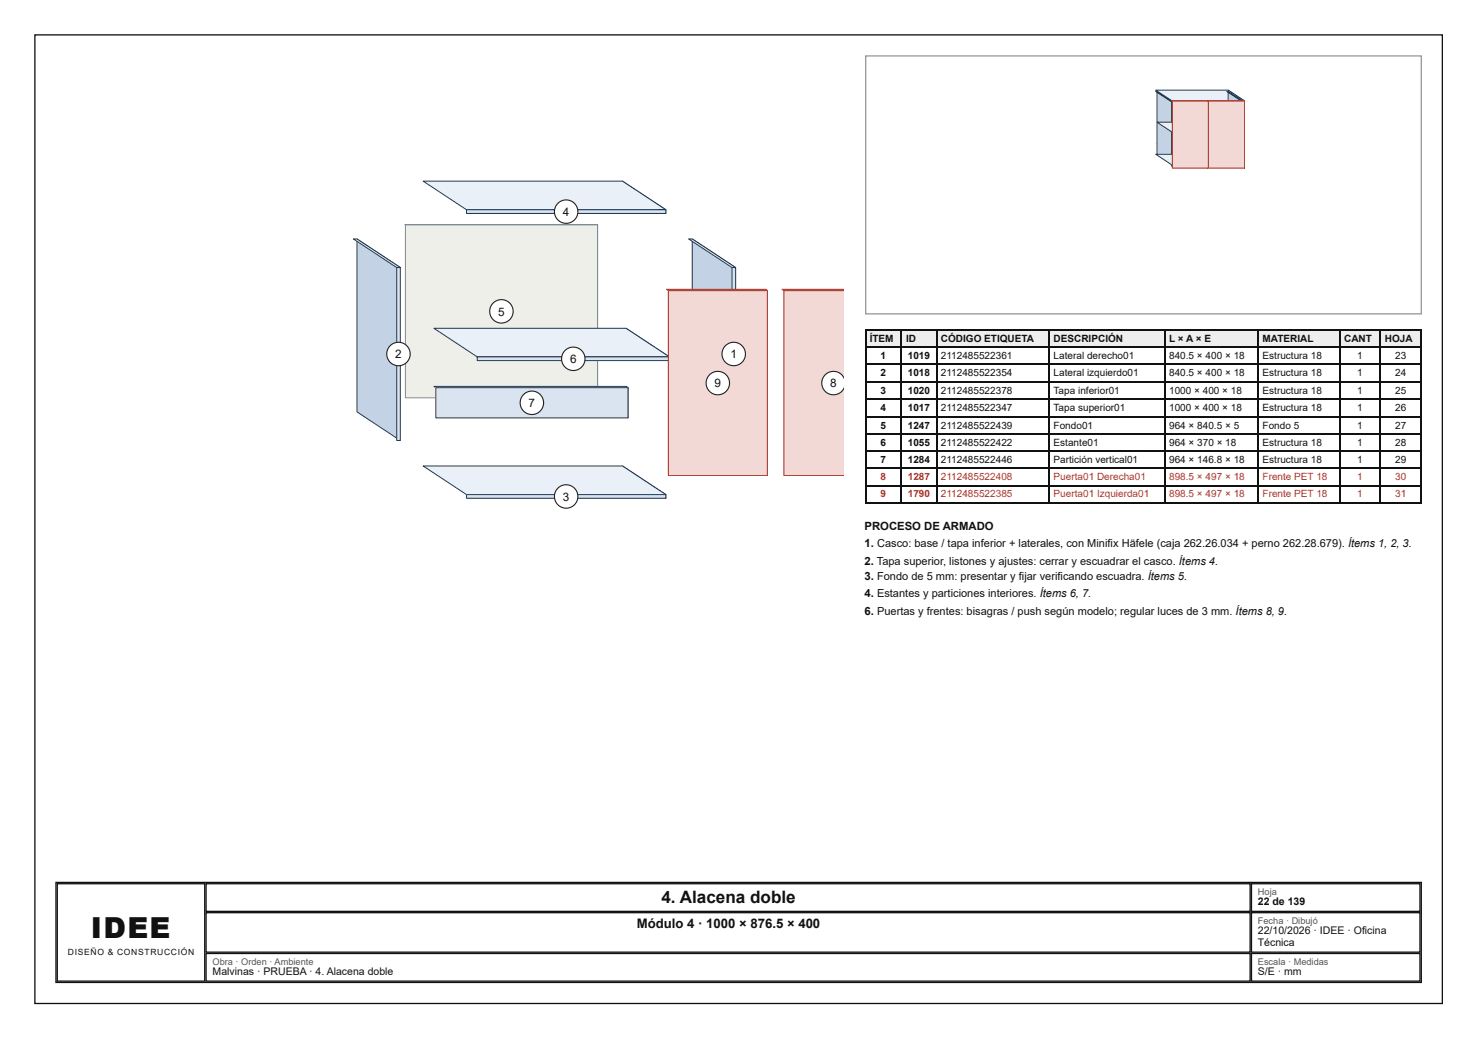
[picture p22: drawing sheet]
<svg xmlns="http://www.w3.org/2000/svg" width="297mm" height="210mm" viewBox="0 0 297 210" stroke-linecap="round" stroke-linejoin="round" font-family="sans-serif">
<defs><g id="words">
<text font-size="5.8" fill="#111" x="18.3" y="188.6">IDEE</text>
<text font-size="3.4" fill="#111" x="132.9" y="181.5">4. Alacena doble</text>
<text font-size="2.6" fill="#111" x="128" y="186.5">Módulo 4 · 1000 × 876.5 × 400</text>
<g font-size="2.4" fill="#111">
<text x="113.1" y="43.4">4</text>
<text x="100.1" y="63.4">5</text>
<text x="79.4" y="72">2</text>
<text x="114.6" y="73">6</text>
<text x="143.6" y="77.9">9</text>
<text x="146.8" y="72">1</text>
<text x="166.8" y="77.9">8</text>
<text x="106.2" y="81.8">7</text>
<text x="113.1" y="100.7">3</text>
</g>
<g font-size="2.3" fill="#111">
<text x="173.7" y="106.6">PROCESO DE ARMADO</text>
<text x="173.7" y="110.1">1. Casco: base / tapa inferior + laterales, con Minifix Häfele (caja 262.26.034 + perno 262.28.679). Ítems 1, 2, 3.</text>
<text x="173.7" y="113.5">2. Tapa superior, listones y ajustes: cerrar y escuadrar el casco. Ítems 4.</text>
<text x="173.7" y="116.7">3. Fondo de 5 mm: presentar y fijar verificando escuadra. Ítems 5.</text>
<text x="173.7" y="120.1">4. Estantes y particiones interiores. Ítems 6, 7.</text>
<text x="173.7" y="123.6">6. Puertas y frentes: bisagras / push según modelo; regular luces de 3 mm. Ítems 8, 9.</text>
</g>
<g font-size="2.1" fill="#111">
<text x="252.8" y="182">22 de 139</text>
<text x="252.8" y="187.9">22/10/2026 · IDEE · Oficina</text>
<text x="252.8" y="190.2">Técnica</text>
<text x="42.7" y="196.1">Malvinas · PRUEBA · 4. Alacena doble</text>
<text x="252.8" y="196.1">S/E · mm</text>
</g>
<g font-size="2" fill="#111">
<text x="174.8" y="68.8">ÍTEM</text>
<text x="182.1" y="68.8">ID</text>
<text x="189.1" y="68.8">CÓDIGO ETIQUETA</text>
<text x="211.7" y="68.8">DESCRIPCIÓN</text>
<text x="234.9" y="68.8">L × A × E</text>
<text x="253.7" y="68.8">MATERIAL</text>
<text x="270.1" y="68.8">CANT</text>
<text x="278.3" y="68.8">HOJA</text>
<text x="177" y="72.2">1</text>
<text x="177" y="75.7">2</text>
<text x="182.4" y="72.2">1019</text>
<text x="182.4" y="75.7">1018</text>
<text x="189.1" y="72.2">2112485522361</text>
<text x="189.1" y="75.7">2112485522354</text>
<text x="211.7" y="72.2">Lateral derecho01</text>
<text x="211.7" y="75.7">Lateral izquierdo01</text>
<text x="234.9" y="72.2">840.5 × 400 × 18</text>
<text x="234.9" y="75.7">840.5 × 400 × 18</text>
<text x="253.7" y="72.2">Estructura 18</text>
<text x="253.7" y="75.7">Estructura 18</text>
<text x="272.7" y="72.2">1</text>
<text x="272.7" y="75.7">1</text>
<text x="280.4" y="72.2">23</text>
<text x="280.4" y="75.7">24</text>
<text x="177" y="79.1">3</text>
<text x="177" y="82.6">4</text>
<text x="182.4" y="79.1">1020</text>
<text x="182.4" y="82.6">1017</text>
<text x="189.1" y="79.1">2112485522378</text>
<text x="189.1" y="82.6">2112485522347</text>
<text x="211.7" y="79.1">Tapa inferior01</text>
<text x="211.7" y="82.6">Tapa superior01</text>
<text x="234.9" y="79.1">1000 × 400 × 18</text>
<text x="234.9" y="82.6">1000 × 400 × 18</text>
<text x="253.7" y="79.1">Estructura 18</text>
<text x="253.7" y="82.6">Estructura 18</text>
<text x="272.7" y="79.1">1</text>
<text x="272.7" y="82.6">1</text>
<text x="280.4" y="79.1">25</text>
<text x="280.4" y="82.6">26</text>
<text x="177" y="86.3">5</text>
<text x="177" y="89.7">6</text>
<text x="182.4" y="86.3">1247</text>
<text x="182.4" y="89.7">1055</text>
<text x="189.1" y="86.3">2112485522439</text>
<text x="189.1" y="89.7">2112485522422</text>
<text x="211.7" y="86.3">Fondo01</text>
<text x="211.7" y="89.7">Estante01</text>
<text x="234.9" y="86.3">964 × 840.5 × 5</text>
<text x="234.9" y="89.7">964 × 370 × 18</text>
<text x="253.7" y="86.3">Fondo 5</text>
<text x="253.7" y="89.7">Estructura 18</text>
<text x="272.7" y="86.3">1</text>
<text x="272.7" y="89.7">1</text>
<text x="280.4" y="86.3">27</text>
<text x="280.4" y="89.7">28</text>
<text x="177" y="93.1">7</text>
<text x="182.4" y="93.1">1284</text>
<text x="189.1" y="93.1">2112485522446</text>
<text x="211.7" y="93.1">Partición vertical01</text>
<text x="234.9" y="93.1">964 × 146.8 × 18</text>
<text x="253.7" y="93.1">Estructura 18</text>
<text x="272.7" y="93.1">1</text>
<text x="280.4" y="93.1">29</text>
</g>
<g font-size="2" fill="#a93226">
<text x="177" y="96.6">8</text>
<text x="177" y="100">9</text>
<text x="182.4" y="96.6">1287</text>
<text x="182.4" y="100">1790</text>
<text x="189.1" y="96.6">2112485522408</text>
<text x="189.1" y="100">2112485522385</text>
<text x="211.7" y="96.6">Puerta01 Derecha01</text>
<text x="211.7" y="100">Puerta01 Izquierda01</text>
<text x="234.9" y="96.6">898.5 × 497 × 18</text>
<text x="234.9" y="100">898.5 × 497 × 18</text>
<text x="253.7" y="96.6">Frente PET 18</text>
<text x="253.7" y="100">Frente PET 18</text>
<text x="272.7" y="96.6">1</text>
<text x="272.7" y="100">1</text>
<text x="280.4" y="96.6">30</text>
<text x="280.4" y="100">31</text>
</g>
<g font-size="1.9" fill="#555">
<text x="252.8" y="179.9">Hoja</text>
<text x="252.8" y="185.7">Fecha · Dibujó</text>
<text x="42.7" y="193.9">Obra · Orden · Ambiente</text>
<text x="252.8" y="193.9">Escala · Medidas</text>
</g>
<text font-size="1.7" fill="#111" x="13.6" y="192.1">DISEÑO &amp; CONSTRUCCIÓN</text>
</g></defs>
<path d="M7 7h282.9v194.7h-282.9z" fill="none" stroke="#111" stroke-width=".26"/>
<path d="M120 45.1v34.9" fill="none" stroke="#e2e2dc" stroke-width=".2"/>
<path d="M81.4 45.1l38.7 .1zM120 45.1l.1 .1v34.8l-.1-.1z" fill="none" stroke="#7f8c8d" stroke-width=".2"/>
<path d="M81.4 45.2h38.7" fill="none" stroke="#f7f7f3" stroke-width=".2"/>
<path d="M81.5 45.2h38.6v34.8h-38.6z" fill="#efefea"/>
<path d="M81.5 45.2h38.6v34.8h-38.6z" fill="none" stroke="#7f8c8d" stroke-width=".2"/>
<path d="M126 77.7v6.3" fill="none" stroke="#c3d3e5" stroke-width=".39"/>
<path d="M87.2 77.7h38.6l.4 .2h-38.6zM125.8 77.7l.4 .2v6.1l-.4-.2z" fill="none" stroke="#1f3a56" stroke-width=".2"/>
<path d="M87.2 77.8h39" fill="none" stroke="#e9f0f7" stroke-width=".26"/>
<path d="M87.6 77.9h38.6v6.1h-38.6z" fill="#d9e4f0"/>
<path d="M87.6 77.9h38.6v6.1h-38.6z" fill="none" stroke="#1f3a56" stroke-width=".2"/>
<path d="M71.7 48l8.7 5.8v34.8l-8.7-5.8z" fill="#c3d3e5"/>
<path d="M71.7 48l8.7 5.8v34.8l-8.7-5.8z" fill="none" stroke="#1f3a56" stroke-width=".2"/>
<path d="M71 48h.7l8.7 5.8h-.7z" fill="#e9f0f7"/>
<path d="M71 48h.7l8.7 5.8h-.7z" fill="none" stroke="#1f3a56" stroke-width=".2"/>
<path d="M79.7 53.8h.7v34.8h-.7z" fill="#d9e4f0"/>
<path d="M79.7 53.8h.7v34.8h-.7z" fill="none" stroke="#1f3a56" stroke-width=".2"/>
<path d="M125.1 93.7l8.7 5.7v.8l-8.7-5.8z" fill="#c3d3e5"/>
<path d="M125.1 93.7l8.7 5.7v.8l-8.7-5.8z" fill="none" stroke="#1f3a56" stroke-width=".2"/>
<path d="M85 93.7h40.1l8.7 5.7h-40.1z" fill="#e9f0f7"/>
<path d="M85 93.7h40.1l8.7 5.7h-40.1z" fill="none" stroke="#1f3a56" stroke-width=".2"/>
<path d="M93.7 99.4h40.1v.8h-40.1z" fill="#d9e4f0"/>
<path d="M93.7 99.4h40.1v.8h-40.1z" fill="none" stroke="#1f3a56" stroke-width=".2"/>
<path d="M125.1 36.4l8.7 5.8v.7l-8.7-5.7z" fill="#c3d3e5"/>
<path d="M125.1 36.4l8.7 5.8v.7l-8.7-5.7z" fill="none" stroke="#1f3a56" stroke-width=".2"/>
<path d="M85 36.4h40.1l8.7 5.8h-40.1z" fill="#e9f0f7"/>
<path d="M85 36.4h40.1l8.7 5.8h-40.1z" fill="none" stroke="#1f3a56" stroke-width=".2"/>
<path d="M93.7 42.2h40.1v.7h-40.1z" fill="#d9e4f0"/>
<path d="M93.7 42.2h40.1v.7h-40.1z" fill="none" stroke="#1f3a56" stroke-width=".2"/>
<path d="M139.1 48l8.7 5.8v34.8l-8.7-5.8z" fill="#c3d3e5"/>
<path d="M139.1 48l8.7 5.8v34.8l-8.7-5.8z" fill="none" stroke="#1f3a56" stroke-width=".2"/>
<path d="M138.4 48h.7l8.7 5.8h-.7z" fill="#e9f0f7"/>
<path d="M138.4 48h.7l8.7 5.8h-.7z" fill="none" stroke="#1f3a56" stroke-width=".2"/>
<path d="M147.1 53.8h.7v34.8h-.7z" fill="#d9e4f0"/>
<path d="M147.1 53.8h.7v34.8h-.7z" fill="none" stroke="#1f3a56" stroke-width=".2"/>
<path d="M125.8 66l8.7 5.7v.8l-8.7-5.8z" fill="#c3d3e5"/>
<path d="M125.8 66l8.7 5.7v.8l-8.7-5.8z" fill="none" stroke="#1f3a56" stroke-width=".2"/>
<path d="M87.2 66h38.6l8.7 5.7h-38.6z" fill="#e9f0f7"/>
<path d="M87.2 66h38.6l8.7 5.7h-38.6z" fill="none" stroke="#1f3a56" stroke-width=".2"/>
<path d="M95.9 71.7h38.6v.8h-38.6z" fill="#d9e4f0"/>
<path d="M95.9 71.7h38.6v.8h-38.6z" fill="none" stroke="#1f3a56" stroke-width=".2"/>
<path d="M154 58.2v37.4" fill="none" stroke="#e9c4be" stroke-width=".39"/>
<path d="M133.9 58.2h19.9l.4 .2h-19.9zM153.8 58.2l.4 .2v37.2l-.4-.3z" fill="none" stroke="#a93226" stroke-width=".2"/>
<path d="M133.9 58.3h20.3" fill="none" stroke="#f9e8e5" stroke-width=".26"/>
<path d="M134.3 58.4h19.9v37.2h-19.9z" fill="#f3d9d5"/>
<path d="M134.3 58.4h19.9v37.2h-19.9zM169.6 58.2h-12.5l.4 .2h12.1" fill="none" stroke="#a93226" stroke-width=".2"/>
<path d="M157.1 58.3h12.5" fill="none" stroke="#f9e8e5" stroke-width=".26"/>
<path d="M157.5 58.4h12.1v37.2h-12.1z" fill="#f3d9d5"/>
<path d="M169.6 58.4h-12.1v37.2h12.1" fill="none" stroke="#a93226" stroke-width=".2"/>
<circle cx="113.8" cy="42.5" r=".4" fill="#222"/>
<circle cx="113.8" cy="42.5" r="2.35" fill="#fff"/>
<circle cx="113.8" cy="42.5" r="2.35" fill="none" stroke="#222" stroke-width=".22"/>
<circle cx="80.1" cy="71.2" r=".4" fill="#222"/>
<circle cx="80.1" cy="71.2" r="2.35" fill="#fff"/>
<circle cx="80.1" cy="71.2" r="2.35" fill="none" stroke="#222" stroke-width=".22"/>
<circle cx="100.8" cy="62.6" r=".4" fill="#222"/>
<circle cx="100.8" cy="62.6" r="2.35" fill="#fff"/>
<circle cx="100.8" cy="62.6" r="2.35" fill="none" stroke="#222" stroke-width=".22"/>
<circle cx="115.2" cy="72.1" r=".4" fill="#222"/>
<circle cx="115.2" cy="72.1" r="2.35" fill="#fff"/>
<circle cx="115.2" cy="72.1" r="2.35" fill="none" stroke="#222" stroke-width=".22"/>
<circle cx="147.4" cy="71.2" r=".4" fill="#222"/>
<circle cx="147.4" cy="71.2" r="2.35" fill="#fff"/>
<circle cx="147.4" cy="71.2" r="2.35" fill="none" stroke="#222" stroke-width=".22"/>
<circle cx="144.2" cy="77" r=".4" fill="#222"/>
<circle cx="144.2" cy="77" r="2.35" fill="#fff"/>
<circle cx="144.2" cy="77" r="2.35" fill="none" stroke="#222" stroke-width=".22"/>
<circle cx="167.5" cy="77" r=".4" fill="#222"/>
<path d="M165.8 75.4a2.24 2.24 0 0 1 3.8 1 2.37 2.37 0 0 1-.7 2.5 2.35 2.35 0 0 1-3.2-.3 2.35 2.35 0 0 1 .1-3.2z" fill="#fff"/>
<path d="M169.6 76.1a2.35 2.35 0 0 0-3.6-.9 2.35 2.35 0 0 0 0 3.7 2.35 2.35 0 0 0 3.6-.9" fill="none" stroke="#222" stroke-width=".22"/>
<circle cx="106.9" cy="81" r=".4" fill="#222"/>
<circle cx="106.9" cy="81" r="2.35" fill="#fff"/>
<circle cx="106.9" cy="81" r="2.35" fill="none" stroke="#222" stroke-width=".22"/>
<circle cx="113.8" cy="99.8" r=".4" fill="#222"/>
<circle cx="113.8" cy="99.8" r="2.35" fill="#fff"/>
<circle cx="113.8" cy="99.8" r="2.35" fill="none" stroke="#222" stroke-width=".22"/>
<path d="M174 11.2h111.6v51.9h-111.6z" fill="none" stroke="#999" stroke-width=".26"/>
<path d="M246.6 28.8v2.3" fill="none" stroke="#c3d3e5" stroke-width=".2"/>
<path d="M232.5 28.8l14.2 .1zM246.5 28.8l.2 .1v2.2l-.2-.1z" fill="none" stroke="#1f3a56" stroke-width=".2"/>
<path d="M232.5 28.9h14.2" fill="none" stroke="#e9f0f7" stroke-width=".2"/>
<path d="M232.7 28.9h14v2.2h-14z" fill="#d9e4f0"/>
<path d="M232.7 28.9h14v2.2h-14z" fill="none" stroke="#1f3a56" stroke-width=".2"/>
<path d="M246.7 18.5v12.6" fill="none" stroke="#e2e2dc" stroke-width=".2"/>
<path d="M232.7 18.5h14zM246.7 18.5v12.6z" fill="none" stroke="#7f8c8d" stroke-width=".2"/>
<path d="M232.7 18.5h14" fill="none" stroke="#f7f7f3" stroke-width=".2"/>
<path d="M232.7 18.5h14v12.6h-14z" fill="#efefea"/>
<path d="M232.7 18.5h14v12.6h-14z" fill="none" stroke="#7f8c8d" stroke-width=".2"/>
<path d="M232.5 18.4l3.2 2.1v12.6l-3.2-2.1z" fill="#c3d3e5"/>
<path d="M232.5 18.4l3.2 2.1v12.6l-3.2-2.1z" fill="none" stroke="#1f3a56" stroke-width=".2"/>
<path d="M232.3 18.4h.2l3.2 2.1h-.3z" fill="#e9f0f7"/>
<path d="M232.3 18.4h.2l3.2 2.1h-.3zM235.4 20.5h.3v12.6h-.3z" fill="none" stroke="#1f3a56" stroke-width=".2"/>
<path d="M235.5 20.5v12.6" fill="none" stroke="#d9e4f0" stroke-width=".26"/>
<path d="M246.8 31l3.2 2.1v.3l-3.2-2.1z" fill="#c3d3e5"/>
<path d="M246.8 31l3.2 2.1v.3l-3.2-2.1z" fill="none" stroke="#1f3a56" stroke-width=".2"/>
<path d="M232.3 31h14.5l3.2 2.1h-14.6z" fill="#e9f0f7"/>
<path d="M232.3 31h14.5l3.2 2.1h-14.6zM235.4 33.1h14.6v.3h-14.6z" fill="none" stroke="#1f3a56" stroke-width=".2"/>
<path d="M235.4 33.2h14.6" fill="none" stroke="#d9e4f0" stroke-width=".27"/>
<path d="M246.5 24.6l3.2 2.1v.2l-3.2-2.1z" fill="#c3d3e5"/>
<path d="M246.5 24.6l3.2 2.1v.2l-3.2-2.1z" fill="none" stroke="#1f3a56" stroke-width=".2"/>
<path d="M232.5 24.6h14l3.2 2.1h-14z" fill="#e9f0f7"/>
<path d="M232.5 24.6h14l3.2 2.1h-14zM235.7 26.7h14v.2h-14z" fill="none" stroke="#1f3a56" stroke-width=".2"/>
<path d="M235.7 26.8h14" fill="none" stroke="#d9e4f0" stroke-width=".27"/>
<path d="M246.8 18.1l3.2 2.1v.3l-3.2-2.1z" fill="#c3d3e5"/>
<path d="M246.8 18.1l3.2 2.1v.3l-3.2-2.1z" fill="none" stroke="#1f3a56" stroke-width=".2"/>
<path d="M232.3 18.1h14.5l3.2 2.1h-14.6z" fill="#e9f0f7"/>
<path d="M232.3 18.1h14.5l3.2 2.1h-14.6zM235.4 20.2h14.6v.3h-14.6z" fill="none" stroke="#1f3a56" stroke-width=".2"/>
<path d="M235.4 20.3h14.6" fill="none" stroke="#d9e4f0" stroke-width=".27"/>
<path d="M246.8 18.4l3.2 2.1v12.6l-3.2-2.1z" fill="#c3d3e5"/>
<path d="M246.8 18.4l3.2 2.1v12.6l-3.2-2.1z" fill="none" stroke="#1f3a56" stroke-width=".2"/>
<path d="M246.5 18.4h.3l3.2 2.1h-.3z" fill="#e9f0f7"/>
<path d="M246.5 18.4h.3l3.2 2.1h-.3zM249.7 20.5h.3v12.6h-.3z" fill="none" stroke="#1f3a56" stroke-width=".2"/>
<path d="M249.8 20.5v12.6" fill="none" stroke="#d9e4f0" stroke-width=".26"/>
<path d="M242.7 20.2v13.6" fill="none" stroke="#e9c4be" stroke-width=".2"/>
<path d="M235.4 20.2l7.4 .1zM242.7 20.2l.1 .1v13.5l-.1-.1z" fill="none" stroke="#a93226" stroke-width=".2"/>
<path d="M235.4 20.3h7.4" fill="none" stroke="#f9e8e5" stroke-width=".2"/>
<path d="M235.6 20.3h7.2v13.5h-7.2z" fill="#f3d9d5"/>
<path d="M235.6 20.3h7.2v13.5h-7.2zM242.7 20.2l7.4 .1zM249.9 20.2l.2 .1v13.5l-.2-.1z" fill="none" stroke="#a93226" stroke-width=".2"/>
<path d="M250 20.2v13.6" fill="none" stroke="#e9c4be" stroke-width=".2"/>
<path d="M242.7 20.3h7.4" fill="none" stroke="#f9e8e5" stroke-width=".2"/>
<path d="M242.8 20.3h7.3v13.5h-7.3z" fill="#f3d9d5"/>
<path d="M242.8 20.3h7.3v13.5h-7.3z" fill="none" stroke="#a93226" stroke-width=".2"/>
<g fill="#eee">
<path d="M173.8 66.1h7.4v3.7h-7.4z"/>
<path d="M181.2 66.1h6.9v3.7h-6.9z"/>
<path d="M188.1 66.1h22.8v3.7h-22.8z"/>
<path d="M210.9 66.1h23v3.7h-23z"/>
<path d="M233.9 66.1h18.8v3.7h-18.8z"/>
<path d="M252.7 66.1h16.4v3.7h-16.4z"/>
<path d="M269.1 66.1h8.2v3.7h-8.2z"/>
<path d="M277.3 66.1h8.2v3.7h-8.2z"/>
</g>
<g fill="none" stroke="#111" stroke-width=".26">
<path d="M173.8 66.3h111.9M173.8 69.7h111.9M173.8 73.2h111.9M173.8 76.9h111.9M174 66.1v35.2M181.1 66.1v35.2M188.3 66.1v35.2M210.7 66.1v35.2M234 66.1v35.2M252.8 66.1v35.2M269.2 66.1v35.2M277.4 66.1v35.2"/>
<path d="M285.6 66.1v35.2M173.8 80.3h111.9M173.8 83.7h111.9M173.8 87.2h111.9M173.8 90.6h111.9M173.8 94.1h111.9M173.8 97.8h111.9M173.8 101.2h111.9M11.2 177.4h274.4v20.1h-274.4zM11.5 177.7h29.6v19.5h-29.6zM41.4 177.7h209.8v5.5h-209.8zM251.5 177.7h33.9v5.5h-33.9z"/>
<path d="M41.4 183.5h209.8v7.9h-209.8zM41.4 191.7h209.8v5.5h-209.8zM251.5 183.5h33.9v7.9h-33.9zM251.5 191.7h33.9v5.5h-33.9z"/>
</g>
<use href="#words"/>
</svg>
